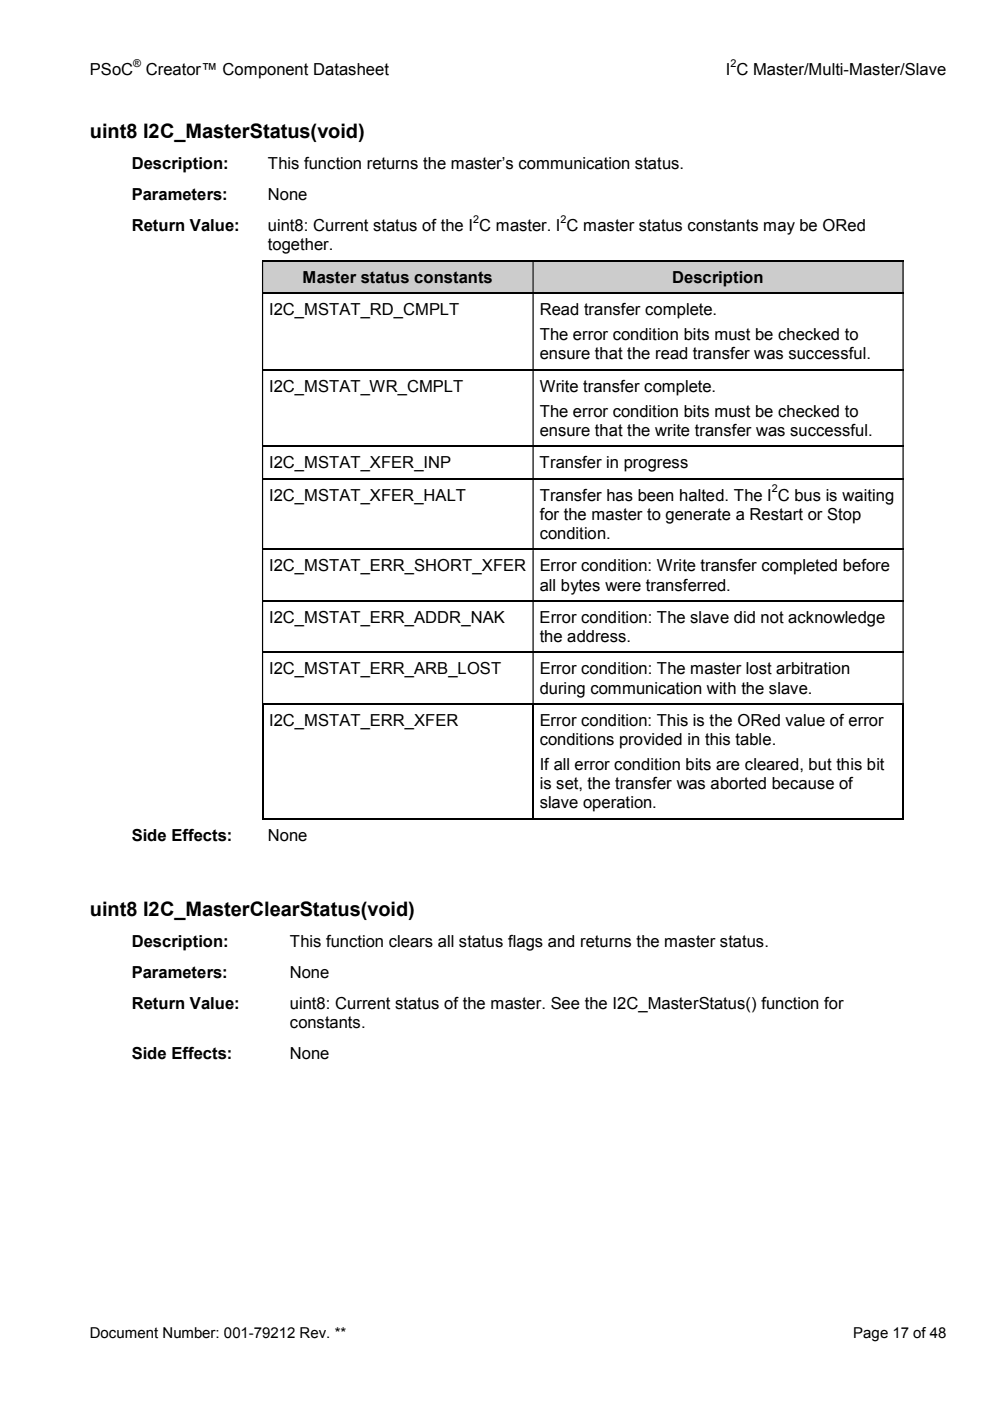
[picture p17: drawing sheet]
<svg xmlns="http://www.w3.org/2000/svg" width="210mm" height="297mm" viewBox="0 0 210 297" stroke-linecap="round" stroke-linejoin="round" font-family="sans-serif">
<defs><g id="words">
<g font-size="4.2">
<text x="19" y="29.3">uint8 I2C_MasterStatus(void)</text>
<text x="19" y="194.2">uint8 I2C_MasterClearStatus(void)</text>
</g>
<g font-size="3.5">
<text x="19" y="16">PSoC</text>
<text x="30.9" y="16">Creator™ Component Datasheet</text>
<text x="153.9" y="16">I C Master/Multi-Master/Slave</text>
<text x="27.9" y="35.8">Description:</text>
<text x="56.8" y="35.9">This function returns the master’s communication status.</text>
<text x="27.9" y="42.4">Parameters:</text>
<text x="56.8" y="42.5">None</text>
<text x="27.9" y="49">Return Value:</text>
<text x="56.8" y="49.1">uint8: Current status of the I C master. I C master status constants may be ORed</text>
<text x="56.8" y="53.1">together.</text>
<text x="64.1" y="59.9">Master status constants</text>
<text x="142.5" y="59.9">Description</text>
<text x="57.1" y="66.8">I2C_MSTAT_RD_CMPLT</text>
<text x="114.4" y="66.8">Read transfer complete.</text>
<text x="114.4" y="76.2">ensure that the read transfer was successful.</text>
<text x="114.4" y="72.1">The error condition bits must be checked to</text>
<text x="57.1" y="83.1">I2C_MSTAT_WR_CMPLT</text>
<text x="114.4" y="83.1">Write transfer complete.</text>
<text x="114.4" y="88.4">The error condition bits must be checked to</text>
<text x="114.4" y="92.5">ensure that the write transfer was successful.</text>
<text x="57.1" y="99.3">I2C_MSTAT_XFER_INP</text>
<text x="114.4" y="99.3">Transfer in progress</text>
<text x="57.1" y="106.2">I2C_MSTAT_XFER_HALT</text>
<text x="114.4" y="106.2">Transfer has been halted. The I C bus is waiting</text>
<text x="114.4" y="110.2">for the master to generate a Restart or Stop</text>
<text x="114.4" y="114.3">condition.</text>
<text x="57.1" y="121.2">I2C_MSTAT_ERR_SHORT_XFER</text>
<text x="114.4" y="125.2">all bytes were transferred.</text>
<text x="114.4" y="121.2">Error condition: Write transfer completed before</text>
<text x="57.1" y="132.1">I2C_MSTAT_ERR_ADDR_NAK</text>
<text x="114.4" y="132.1">Error condition: The slave did not acknowledge</text>
<text x="114.4" y="136.1">the address.</text>
<text x="57.1" y="143">I2C_MSTAT_ERR_ARB_LOST</text>
<text x="114.4" y="143">Error condition: The master lost arbitration</text>
<text x="114.4" y="147.1">during communication with the slave.</text>
<text x="57.1" y="153.9">I2C_MSTAT_ERR_XFER</text>
<text x="114.4" y="153.9">Error condition: This is the ORed value of error</text>
<text x="114.4" y="157.9">conditions provided in this table.</text>
<text x="114.4" y="167.3">is set, the transfer was aborted because of</text>
<text x="114.4" y="163.3">If all error condition bits are cleared, but this bit</text>
<text x="114.4" y="171.4">slave operation.</text>
<text x="27.9" y="178.2">Side Effects:</text>
<text x="56.8" y="178.3">None</text>
<text x="27.9" y="200.7">Description:</text>
<text x="61.5" y="200.8">This function clears all status flags and returns the master status.</text>
<text x="27.9" y="207.3">Parameters:</text>
<text x="61.5" y="207.4">None</text>
<text x="27.9" y="214">Return Value:</text>
<text x="61.5" y="214">uint8: Current status of the master. See the I2C_MasterStatus() function for</text>
<text x="61.5" y="218.1">constants.</text>
<text x="27.9" y="224.6">Side Effects:</text>
<text x="61.5" y="224.6">None</text>
</g>
<g font-size="3.2">
<text x="19" y="283.6">Document Number: 001-79212 Rev. **</text>
<text x="180.9" y="283.6">Page 17 of 48</text>
</g>
<g font-size="2.3">
<text x="28.2" y="14.2">®</text>
<text x="154.9" y="14.2">2</text>
<text x="100.3" y="47.3">2</text>
<text x="118.9" y="47.3">2</text>
<text x="163.7" y="104.4">2</text>
</g>
</g></defs>
<g fill="#ccc">
<path d="M55.8 55.5h57.1v6.5h-57.1z"/>
<path d="M113.2 55.5h78.1v6.5h-78.1z"/>
</g>
<g fill="none" stroke="#000" stroke-width=".25">
<path d="M55.5 55.3h136.1M55.5 62.1h136.1M55.5 78.4h136.1M55.5 94.7h136.1M55.5 101.5h136.1M55.5 116.5h136.1M55.5 127.4h136.1M55.5 138.3h136.1M55.5 149.2h136.1M55.7 149.4v24.3M113 149.4v24.3M191.5 149.4v24.3"/>
<path d="M55.5 173.6h57.4M113.2 173.6h78.1"/>
</g>
<g fill="#000">
<path d="M191.3 173.5h.3v.2h-.3z"/>
<path d="M55.5 55.4h.3v6.6h-.3zM112.9 55.4h.3v6.6h-.3zM191.3 55.4h.3v6.6h-.3z"/>
<path d="M55.5 62.3h.3v16h-.3zM112.9 62.3h.3v16h-.3zM191.3 62.3h.3v16h-.3z"/>
<path d="M55.5 78.5h.3v16h-.3zM112.9 78.5h.3v16h-.3zM191.3 78.5h.3v16h-.3z"/>
<path d="M55.5 94.8h.3v6.6h-.3zM112.9 94.8h.3v6.6h-.3zM191.3 94.8h.3v6.6h-.3z"/>
<path d="M55.5 101.6h.3v14.8h-.3zM112.9 101.6h.3v14.8h-.3zM191.3 101.6h.3v14.8h-.3z"/>
<path d="M55.5 116.6h.3v10.7h-.3zM112.9 116.6h.3v10.7h-.3zM191.3 116.6h.3v10.7h-.3z"/>
<path d="M55.5 127.6h.3v10.6h-.3zM112.9 127.6h.3v10.6h-.3zM191.3 127.6h.3v10.6h-.3z"/>
<path d="M55.5 138.4h.3v10.7h-.3zM112.9 138.4h.3v10.7h-.3zM191.3 138.4h.3v10.7h-.3z"/>
</g>
<use href="#words"/>
</svg>
